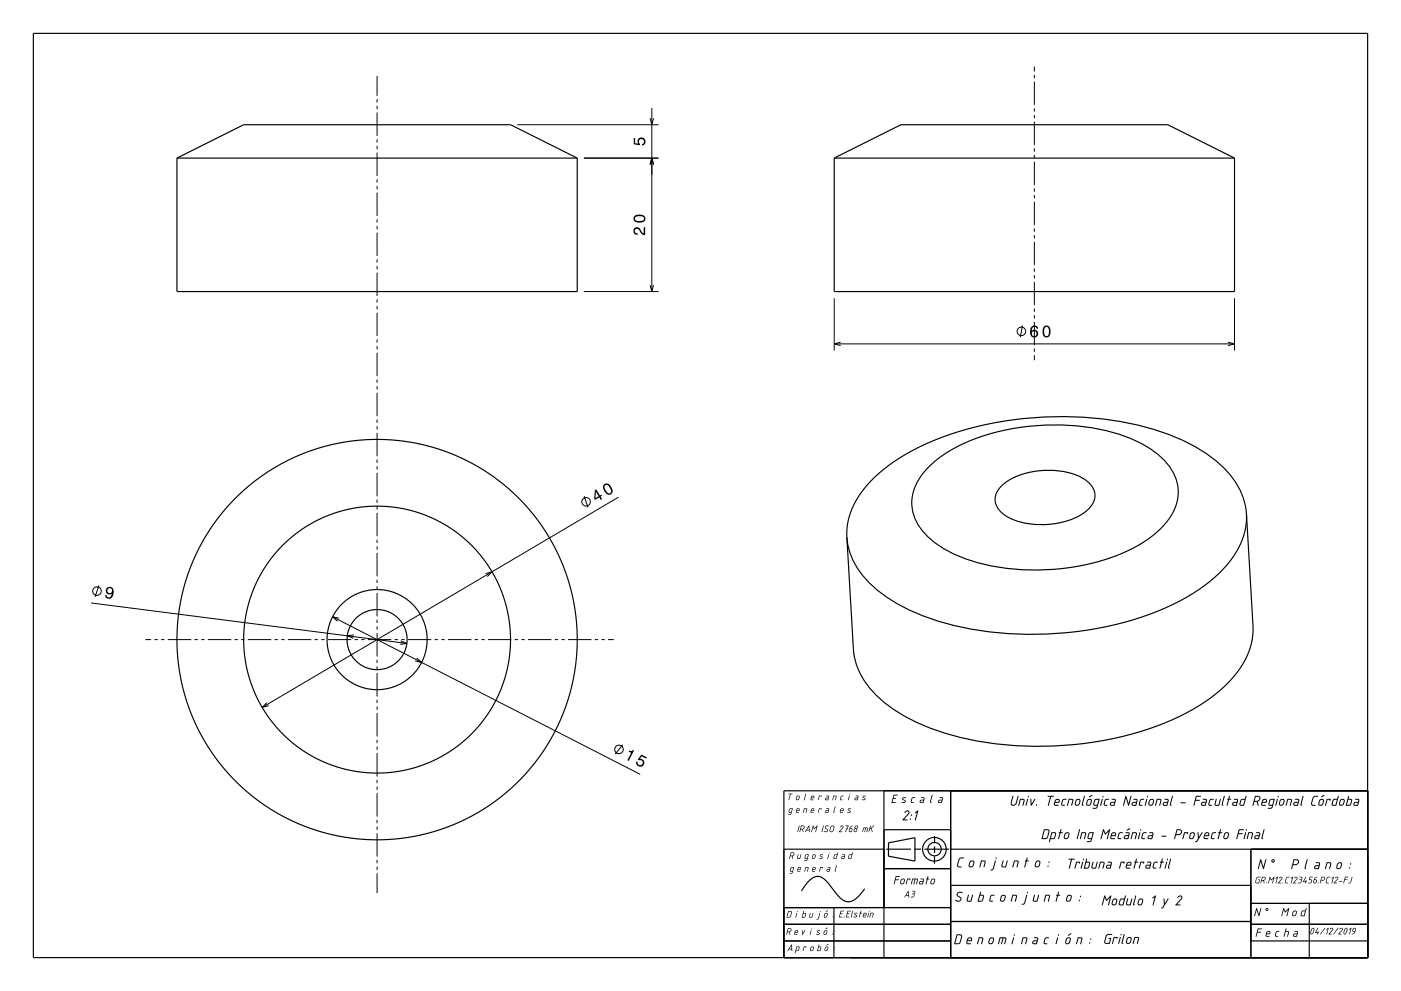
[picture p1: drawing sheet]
<svg xmlns="http://www.w3.org/2000/svg" width="420mm" height="297mm" viewBox="0 0 420 297" stroke-linecap="round" stroke-linejoin="round" font-family="sans-serif">
<g fill="none" stroke="#000" stroke-width=".35">
<path d="M10 10h400v277h-400zM53 47.4v40h120v-40M53 47.4l20-10h80l20 10M53 47.4h120M250.1 47.4v40h120v-40M250.1 47.4l20-10h80l20 10M250.1 47.4h120M278.9 139.5a48.2 48.2 0 0 1 24.9-11.1 67.3 67.3 0 0 1 35.3 3.1 24.3 24.3 0 0 1 12.7 10.2 13.5 13.5 0 0 1-2.9 15.8 41.8 41.8 0 0 1-21.1 11.2 69.8 69.8 0 0 1-38.3-1.2 29.9 29.9 0 0 1-13-8.4 13.1 13.1 0 0 1 .5-17.6zM300.3 145.6a21.4 21.4 0 0 1 15.8-4.6 15.8 15.8 0 0 1 10.5 3.8 5.1 5.1 0 0 1-.4 7.9 23 23 0 0 1-23.2 2.7 6.7 6.7 0 0 1-4.7-5.4l.1-1.3 .5-1.2zM373.7 154l1.9 33.5a22.3 22.3 0 0 1-6.9 16.6 61.2 61.2 0 0 1-27 15.2 105.4 105.4 0 0 1-58.5 .4 47.4 47.4 0 0 1-22.6-13.6 19.8 19.8 0 0 1-4.8-11.6l-1.9-33.5M373.7 154a22.3 22.3 0 0 1-7 16.6 61.2 61.2 0 0 1-27 15.2 105.5 105.5 0 0 1-58.5 .3 47.4 47.4 0 0 1-22.5-13.6 19.8 19.8 0 0 1-4.8-11.5M373.7 154a22.2 22.2 0 0 0-9.2-16 57.8 57.8 0 0 0-23.4-10.6 102.3 102.3 0 0 0-65.7 6.7 43.7 43.7 0 0 0-18.5 15.5 19.7 19.7 0 0 0-3 11.4"/>
<path d="M265 237v50M285 237v50M410 237h-175v50M235 254.5h30M265 248.7h20M265.7 254.5h7.4M274.1 254.5h2M274.3 258.1l-7.9-1.5v-4l7.9-1.5v7M277.1 254.5h7.4M280.2 256.7l-.1 2.1M280.2 253.7v2M280.2 250.6v2.1"/>
<path d="M285 254.5h125M375 254.5v32.5M235 277h50M235 272h50M250 272v15M259.2 266.4a7.1 7.1 0 0 1-4.9 3.9 5 5 0 0 1-3.8-2.8l-.7-.8a9.5 9.5 0 0 0-4-4 4 4 0 0 0-4 2.1l-1.5 2.2M265 260.3h20M285 276.2h90M285 265.3h90M375 277h35M375 270.7h35M392.5 270.7v16.3"/>
<path d="M235 282h50M375 282h35"/>
<circle cx="113" cy="191.7" r="9"/>
<circle cx="113" cy="191.7" r="60"/>
<circle cx="113" cy="191.7" r="15"/>
<circle cx="113" cy="191.7" r="40"/>
<circle cx="280.1" cy="254.5" r="3.5"/>
<circle cx="280.2" cy="254.5" r="2"/>
</g>
<g fill="none" stroke="#000" stroke-width=".3">
<path d="M310.1 19.9v1.5M113 22.8v5.9M113 29.7v1M113 31.7v1M113 33.7v7M155 37.4h42.4M194.9 35.5l.5 1.9 .5-1.9M195.4 32.4v55M310.1 22.4v1M310.1 24.4v7.1M310.1 32.4v1M310.1 34.4v1"/>
<path d="M310.1 36.4v7M113 41.7v1M113 43.7v1M113 45.7v7M113 53.7v1M113 55.7v1M113 57.7v7M175 47.4h22.4M194.9 49.3l.5-1.9 .5 1.9M310.1 44.4v1M310.1 46.4v1M310.1 48.4v7"/>
<path d="M310.1 56.4v1M310.1 58.4v1.1M113 65.7v1M113 67.7v1M113 69.7v7M113 77.7v1M113 79.7v1M310.1 60.4v7M310.1 68.4v1M310.1 70.4v1M310.1 72.4v7M113 81.7v7"/>
<path d="M113 89.7v1M113 91.7v1M113 93.7v7M175 87.4h22.4M194.9 85.4l.5 2 .5-2M250.1 89.4v15.7M306.6 97.6l-.7 3.5M310.1 80.4v1M310.1 82.4v1M310.1 84.4v7M310.1 92.4v1M310.1 94.4v1"/>
<path d="M310.1 96.4v7M370.1 89.4v15.7M113 101.7v1M113 103.7v1M113 105.7v7M113 113.7v1M113 115.7v1M113 117.7v7M250.1 103.1h120M252 102.5l-1.9 .6 1.9 .5M310.1 104.4v1M310.1 106.4v1.6"/>
<path d="M368.2 102.5l1.9 .6-1.9 .5M113 125.7v1M113 127.7v1M113 129.7v7M113 137.7v1M113 139.7v1M113 141.7v7M113 149.7v1M113 151.7v1M113 153.7v7M175.1 148.7l1.2 3.4M185.4 149l-106.8 63"/>
<path d="M29.6 175.5l-1.1 3.3M113 161.7v1M113 163.7v1M113 165.7v7M113 173.7v1M113 175.7v1M113 177.7v7M145.6 171.9l1.9-.5-1.4 1.4M27.3 180.7l94.7 12.1M43.6 191.7h1.7M46.3 191.7h1M48.3 191.7h1"/>
<path d="M50.3 191.7h7M58.3 191.7h1M60.3 191.7h1M62.3 191.7h7M70.3 191.7h1M72.3 191.7h1M74.3 191.7h7M82.3 191.7h1M84.3 191.7h1M86.3 191.7h7M94.3 191.7h1M96.3 191.7h1"/>
<path d="M98.3 191.7h7M99.7 184.9l92.2 47.2M101.7 185.3l-2-.4 1.5 1.3M106.1 190.3l-2 .2 1.9 .8M106.3 191.7h1M108.3 191.7h1M110.3 191.7h7M113 185.7v1M113 187.7v1M113 189.7v7M113 197.7v1M113 199.7v1"/>
<path d="M118.3 191.7h1M120.1 192.1l1.9 .7-2 .3M120.3 191.7h1M122.3 191.7h7M124.9 197.2l1.5 1.3-2-.4M130.3 191.7h1M132.3 191.7h1M134.3 191.7h7M142.3 191.7h1M144.3 191.7h1M146.3 191.7h7M154.3 191.7h1"/>
<path d="M156.3 191.7h1M158.3 191.7h7M166.3 191.7h1M168.3 191.7h1M170.3 191.7h7M178.3 191.7h1M180.3 191.7h1M182.3 191.7h1.7M80 210.6l-1.4 1.4 1.9-.5M113 201.7v7M113 209.7v1M113 211.7v1"/>
<path d="M113 213.7v7M113 221.7v1M113 223.7v1M113 225.7v7M113 233.7v1M113 235.7v1M113 237.7v7M186.7 223.2l-2.2 2.8M113 245.7v1M113 247.7v1M113 249.7v7M113 257.7v1"/>
<path d="M113 259.7v1M113 261.7v6"/>
<circle cx="306.2" cy="99.3" r="1.28"/>
<circle cx="175.7" cy="150.4" r="1.28"/>
<circle cx="29.1" cy="177.2" r="1.28"/>
<circle cx="185.6" cy="224.6" r="1.28"/>
</g>
<g fill="#000">
<path d="M190 41.4h.4v1.5l.9 .2a1.21 1.21 0 0 1 .6-1.8 1.21 1.21 0 0 1 1.6 .8 1.21 1.21 0 0 1-1 1.5v-.4a.8 .8 0 0 0 .4-1.2 .8 .8 0 0 0-1.3-.1 .8 .8 0 0 0 .2 1.2v.4l-1.8-.2z" fill-rule="evenodd"/>
<path d="M190.2 68.4a1.2 1.2 0 0 0-.2 1.3 1.2 1.2 0 0 0 1.2 .7v-.5a.7 .7 0 0 1-.9-.5 .7 .7 0 0 1 .5-.8 .7 .7 0 0 1 .9 .5l.1 .3a1.64 1.64 0 0 0 1.6 1.1v-2.4h-.4v1.9l-.5-.3-.7-1.2a1.11 1.11 0 0 0-1.6-.1zM190.3 64.6a1.13 1.13 0 0 0-.4 1.2 1.13 1.13 0 0 0 1 .9 1.9 1.9 0 0 0 2.6-1.2 2.04 2.04 0 0 0-3.2-.9zM190.4 65.2a2.38 2.38 0 0 1 2.6 0v.7a2.38 2.38 0 0 1-2.6 0z" fill-rule="evenodd"/>
<path d="M309.3 97.8a2.4 2.4 0 0 0 .2 3.3 1.16 1.16 0 0 0 1.5-.4 1.16 1.16 0 0 0-.2-1.5 1.16 1.16 0 0 0-1.5 0 1.02 1.02 0 0 1 .8-1.3l.5 .2 .2 .4h.4a1.11 1.11 0 0 0-.7-.9 1.11 1.11 0 0 0-1.2 .2zM309.3 100a.75 .75 0 0 1 1.5 0 .75 .75 0 0 1-1.5 0zM312.8 98a2.02 2.02 0 0 0 .9 3.2 2.04 2.04 0 0 0 .9-3.2 1.11 1.11 0 0 0-1.8 0zM313.4 98h.7a2.37 2.37 0 0 1 0 2.7h-.7a2.38 2.38 0 0 1 0-2.7z" fill-rule="evenodd"/>
<path d="M178.4 146.9l-.3 2.6 .2 .3 1.4-.7 .4 .7 .4-.2-.4-.8 .4-.2-.2-.4-.5 .3-1-1.9zM178.7 147.4l.8 1.3-1 .6zM180.9 145.4a2.43 2.43 0 0 0 1.7 2.9 1.14 1.14 0 0 0 1-1.6l-.3-.7a1.51 1.51 0 0 0-2-1zM181.5 145.4l.3-.1a2.37 2.37 0 0 1 1.4 2.2l-.6 .4a2.37 2.37 0 0 1-1.3-2.3z" fill-rule="evenodd"/>
<path d="M32.1 176.1a1.15 1.15 0 0 0-.2 1.6 1.15 1.15 0 0 0 1.6 .2 1.02 1.02 0 0 1-.9 1.1l-.5-.2-.1-.4h-.5a1.23 1.23 0 0 0 1.4 1.1 1.23 1.23 0 0 0 1.1-1.4 1.42 1.42 0 0 0-.1-1.7 1.42 1.42 0 0 0-1.8-.3zM32.2 177a.75 .75 0 0 1 1.5 0 .75 .75 0 0 1-1.5 0z" fill-rule="evenodd"/>
<path d="M188.6 224.9l-.1 .4 .7 .3-1.1 2.2 .4 .3 1.6-3.2-.3-.1a.77 .77 0 0 1-1.2 .1zM192.3 226.1l-1.1 1.6 .3 .1a.8 .8 0 0 1 1.2 .4 .8 .8 0 0 1-.6 1.1 .8 .8 0 0 1-.9-.9l-.4-.2a1.21 1.21 0 0 0 .8 1.6 1.21 1.21 0 0 0 1.5-1.1 1.21 1.21 0 0 0-1.3-1.3l.6-.7 1.3 .7 .2-.4z" fill-rule="evenodd"/>
<path d="M236.4 237.9h1.2l-.6 .1-.5 1.8 .3-1.8zM238.9 238.6l.5-.2 .3 .3-.1 .8-.3 .3h-.5l-.2-.2zM239 238.7l-.2 .7 .2 .2 .3-.1 .2-.6-.1-.3zM241.5 237.8l.2 .2-.4 1.8-.3-.2zM243.4 238.7l-.1 .3h.6v-.3zM243.3 238.6l.5-.2 .3 .3v.5h-.9v.3l.7 .1v.2l-.9-.2zM245.5 238.5l.8 .1-.1 .2-.1-.2h-.4l-.4 1.2zM247.7 238.5l.8 .1-.2 1.2-.9-.2 .2-.5 .7-.1v-.3zM247.6 239.3v.3h.5l.1-.4zM249.9 238.5l.9 .1-.3 1.2-.2-.1 .2-1.1h-.5l-.3 1.2h-.2zM252.2 238.5h.7l-.7 .3-.2 .7 .5 .1v.2l-.7-.2zM254.6 238.5l.1 .1-.4 1.2zM254.7 238a.13 .13 0 0 1 .2 0 .13 .13 0 0 1-.2 0zM256.5 238.5l.8 .1-.2 1.2h-.7l-.2-.2 .2-.5 .7-.1v-.3zM256.4 239.3v.3h.5l.1-.4zM258.7 238.6h.8l-.7 .2 .6 .5-.3 .5-.7-.1 .8-.2-.6-.5z" fill-rule="evenodd"/>
<path d="M267.9 238.2l1.2 .1-1 .1-.2 .8 .7 .1-.8 .1-.3 1h1v.2l-1.2 .1zM270.6 239.1l.5-.2 .6 .2-1 .2 .8 .7-.3 .6-1-.1 .1-.2 .8 .1 .2-.2-.8-.6zM273.4 239h1l-.9 .4-.2 .9 .6 .1v.3l-.6-.1-.3-.2zM276.2 238.9h.7l.3 .3-.4 1.5-.8-.1-.3-.2 .2-.6 1-.1v-.5h-.7zM276 240v.4h.7l.1-.5zM279.4 238.2l.2 .1-.5 2 .1 .3-.1 .1-.3-.4zM281.7 238.9h.7l.3 .3-.4 1.5-.8-.1-.3-.2 .2-.6 1-.1v-.5l-.7-.1zM281.5 240v.4h.7l.1-.5z" fill-rule="evenodd"/>
<path d="M236.7 242.4l1-.1-.5 1.8-.9 .1v-.2h.7l.1-.4-.7-.2zM236.8 242.5l-.2 .8 .6 .1 .2-1zM239 242.5l-.1 .3h.6v-.3zM238.9 242.4l.5-.2 .3 .2v.6h-.9v.2l.7 .2v.2l-.9-.1zM241.1 242.3l.9 .1-.3 1.2v-1.2h-.5l-.3 1.2h-.2zM243.4 242.5l-.1 .3h.6v-.3zM243.3 242.4l.5-.2 .3 .3v.5h-.9v.3l.7 .1v.2l-.9-.1zM245.5 242.3l.8 .1-.1 .2-.1-.2h-.4l-.4 1.2zM247.7 242.3l.8 .1-.2 1.2-.9-.2 .2-.5 .7-.1v-.3zM247.6 243.1v.3h.5l.1-.4zM250.3 241.7h.2l-.4 1.9-.3-.2zM252.3 242.5l-.2 .3h.6v-.3zM252.1 242.4l.5-.2 .3 .2v.6h-.9v.3l.7 .1v.2l-.9-.1zM254.3 242.4l.3-.2 .6 .2-.8 .2 .6 .5-.2 .5-.8-.1 .8-.2-.6-.5z" fill-rule="evenodd"/>
<path d="M237.1 255.5l.7-.1 .3 .4-.1 .5-.4 .3 .1 .8-.3-.8h-.4l-.2 .8h-.2zM237.2 255.6l-.2 .8h.7l.2-.6zM239.2 256.1h.2l-.1 1.1h.4l.3-1.1h.2l-.4 1.3-.9-.2zM241.5 256.1h1l-.5 1.7-.9 .2v-.2h.7l.1-.4-.7-.2zM241.6 256.3l-.2 .8 .6 .1 .2-1zM243.7 256.2l.6-.2 .2 .3-.1 .8-.4 .3-.6-.2zM243.8 256.3l-.2 .7 .2 .2 .4-.1 .1-.7-.2-.2zM245.9 256.1l.9 .1-.8 .2 .6 .5-.2 .5-.8-.1 .8-.2-.6-.5zM248.4 256.1h.1l-.4 1.3zM248.5 255.6a.13 .13 0 0 1 .2 0 .13 .13 0 0 1-.2 0zM250.1 256.2l.8-.2 .2-.5h.2l-.6 1.9-.8-.2zM250.3 256.3l-.2 .9h.5l.3-1zM252.5 256.1l.6-.1 .3 .2-.3 1.2-.9-.2 .2-.5 .7-.1v-.3zM252.5 256.9l-.1 .3h.5l.1-.4zM254.5 256.2l.9-.2 .1-.5h.2l-.6 1.9-.8-.2zM254.7 256.3l-.2 .8 .5 .1 .3-1z" fill-rule="evenodd"/>
<path d="M237.1 260l1-.1-.5 1.8-.9 .1v-.2h.7l.1-.4-.7-.2zM237.2 260.1l-.2 .8 .6 .1 .2-1zM239.4 260.1l-.1 .3h.6v-.3zM239.3 260l.5-.2 .3 .3v.5h-.9v.3l.7 .1v.2h-.7l-.2-.2zM241.5 259.8l.9 .2-.3 1.2v-1.2h-.5l-.3 1.2h-.2zM243.8 260.1l-.1 .3h.6v-.3zM243.7 260l.5-.2 .3 .2v.6h-.9v.3l.7 .1v.2l-.9-.2zM245.9 259.9h.8l-.1 .3-.5-.2-.4 1.2zM248.1 259.9l.8 .1-.2 1.2h-.7l-.2-.2 .2-.5 .7-.1v-.3zM248 260.7v.3h.5l.1-.4zM250.7 259.3h.2l-.4 1.9-.3-.2z" fill-rule="evenodd"/>
<path d="M239.6 247.4l.1 .1-.6 1.9zM240.2 247.4h.7l.3 .4-.1 .5-.4 .3 .1 .8-.3-.8h-.4l-.3 .8-.1-.1zM240.3 247.6l-.2 .8 .7-.1 .2-.6zM242.4 247.8l-.5 .9h.6zM242.4 247.4l.2 .1 .1 1.9-.1-.1-.1-.4h-.7l-.4 .5zM243.7 247.4l.5 .8 .9-.8-.5 2-.2-.1 .4-1.4-.7 .6-.3-.7-.4 1.5h-.2zM246.8 247.4l.2 .1-.6 1.9zM247.5 247.6l.4-.2 .6 .2h-.7l-.3 .2v.3l.8 .6-.2 .5-.4 .2-.7-.3 .7 .1 .3-.3v-.3l-.7-.4zM249.3 247.7l-.4 1.2 .3 .3 .5-.3 .3-1-.2-.3zM249.1 247.6l.7-.2 .4 .5-.3 1.1-.7 .4-.5-.5zM252 247.6l.6-.2 .3 .3-.1 .4-1 1.1 .7 .2h-1l1.2-1.5-.3-.3-.5 .3zM253.4 247.4l1 .1-.4 .8 .2 .2h-.3l-.5 .9 .3-.9-.1-.1 .2-.1 .4-.7h-.7zM254.8 248.4l-.1 .6 .4 .2 .3-.7zM254.9 247.7l.8-.3-.8 .7 .5 .2 .2 .3-.3 .6-.5 .2-.3-.5zM256.4 247.5l.6-.1 .2 .4-.3 .5v.8l-.6 .3-.4-.4zM256.3 248.5l-.2 .6 .4 .1 .3-.7zM256.4 247.9a.33 .33 0 0 0 .6 0 .33 .33 0 0 0-.6 0zM258.8 248l1.3 .1-.2 1.3-.2-.1 .2-1.1h-.3l-.4 1.2 .2-1.2h-.4l-.3 1.1h-.2zM260.9 247.4l.1 .1-.2 .8 1.3-.9-.8 .8 .3 1.2-.5-1-.4 .3-.2 .7-.1-.1z" fill-rule="evenodd"/>
<path d="M271.3 243.2l1-.3 .4 .7-1.7 2h1v.2l-1.4 .1v-.3l1.8-2.1-.4-.3-.8 .4zM272.8 245.5a.2 .2 0 0 1 .4 0 .2 .2 0 0 1-.4 0zM273.1 244.3a.2 .2 0 0 1 .4 0 .2 .2 0 0 1-.4 0zM274.2 243.5l1.1-.6-.9 3-.1-.2 .6-2.3-.5 .4z" fill-rule="evenodd"/>
<path d="M287.6 257.2l.5-.2 .9 .1-.1 .2h-.9l-.4 .4-.4 1.7 .2 .3h.8v.3l-.9-.1-.4-.4zM290.8 258.1l.8-.2 .5 .3-.2 1.2-.5 .5-.6 .1-.4-.4zM291 258.3l-.3 1a.48 .48 0 0 0 .5 .4 .48 .48 0 0 0 .4-.5l.2-.7a.42 .42 0 0 0-.3-.4 .42 .42 0 0 0-.5 .2zM294.1 257.9h1l.4 .2-.4 1.9-.3-.2 .4-1.4-.2-.2h-.7l-.4 1.7h-.3zM298.3 257.9l.3 .1-.7 2.4-.4 .4-.5 .1-.1-.3 .7-.3zM298.5 257.2a.19 .19 0 0 1 .3 0 .19 .19 0 0 1-.3 0zM300.6 257.9l.3 .1-.4 1.4 .2 .3h.7l.4-1.7 .3-.1-.6 2-.9 .1-.4-.3zM304 257.9h1l.4 .2-.4 1.9-.3-.2 .4-1.4-.2-.2h-.7l-.4 1.7h-.3zM307.8 257l.3 .1-.2 .8 .6 .1-.7 .2-.6 1.8-.2-.2 .5-1.6-.3-.2 .4-.1zM310.6 258.1l.8-.2 .5 .4-.2 1.1-.5 .5h-.7l-.3-.3zM310.8 258.3l-.3 1a.48 .48 0 0 0 .5 .4 .48 .48 0 0 0 .4-.5l.2-.7a.42 .42 0 0 0-.3-.4 .42 .42 0 0 0-.5 .2zM314 259.6a.2 .2 0 0 1 .4 0 .2 .2 0 0 1-.4 0zM314.3 258.4a.2 .2 0 0 1 .4 0 .2 .2 0 0 1-.4 0z" fill-rule="evenodd"/>
<path d="M303.6 238.5l.2 .2-.5 2.1 .4 .4 .8-.4 .6-2.2h.3l-.7 2.3-.9 .6-.6-.2-.2-.5zM305.8 239.4h1l.3 .3-.4 1.8-.2-.2 .4-1.4-.3-.2h-.6l-.5 1.7h-.2zM308 239.4l.2 .2-.6 1.9zM308.1 238.8a.2 .2 0 0 1 .4 0 .2 .2 0 0 1-.4 0zM308.9 239.5h.3l.1 1.4 .8-1.5 .3 .1-1.2 2-.2-.1zM310.6 241.3a.19 .19 0 0 1 .3 0 .19 .19 0 0 1-.3 0zM314.1 238.5l1.8 .2-.8 .1-.8 2.7-.2-.2 .7-2.5h-.7zM316.6 239.9l-.2 .4h.9l.1-.3a.43 .43 0 0 0-.3-.3 .43 .43 0 0 0-.5 .2zM316.4 239.7l.8-.3 .5 .4-.1 .8h-1.3v.3l.1 .3h.9v.3h-1l-.3-.3zM318.6 239.6l1.1-.1v.2h-.8l-.2 .3-.3 1.1 .8 .1-.1 .3h-.7l-.3-.3zM320.4 239.4h1l.3 .3-.4 1.8-.2-.2 .4-1.4-.3-.2h-.6l-.4 1.7h-.3zM322.6 239.7l.8-.3 .5 .4-.2 1.1-.5 .6h-.7l-.3-.4zM322.8 239.9l-.3 1a.48 .48 0 0 0 .5 .3 .48 .48 0 0 0 .4-.5l.2-.7a.42 .42 0 0 0-.3-.4 .42 .42 0 0 0-.5 .3zM325 238.6l.2 .1-.6 2.4 .2 .3-.2 .1-.3-.4zM326 239.7l.8-.3 .5 .4-.2 1.1-.5 .6h-.6l-.4-.4zM326.2 239.9l-.3 1a.48 .48 0 0 0 .5 .3 .48 .48 0 0 0 .5-.5l.1-.7a.42 .42 0 0 0-.3-.4 .42 .42 0 0 0-.5 .3zM326.5 238.7l1-.4-.8 .6zM328.2 239.6l1.3-.2 .2 .2-.8 2.5-.4 .3h-.9v-.3l1-.1 .2-.5h-.7l-.3-.3zM328.4 239.8l-.3 1.3 .8 .1 .4-1.5zM330.3 239.4l.3 .2-.7 1.9zM330.5 238.8a.2 .2 0 0 1 .4 0 .2 .2 0 0 1-.4 0zM331.3 239.6l1.1-.1v.2h-.8l-.2 .3-.2 1.1 .7 .1v.3h-.8l-.2-.3zM333.3 239.4h.9l.3 .3-.4 1.8h-1l-.4-.3 .3-.8 1.1-.1 .1-.5-.9-.1zM333.1 240.7v.5h.8l.1-.6zM337.4 238.5l.3 .1 .6 2.2 .6-2.2h.3l-.8 2.9-.2-.1-.7-2.2-.6 2.2h-.3zM339.8 239.4h.9l.3 .3-.4 1.8h-1l-.3-.3 .2-.8 1.1-.1 .1-.5-.9-.1zM339.7 240.7l-.1 .5h.8l.2-.6zM341.9 239.6l1.1-.1-.1 .2h-.7l-.2 .3-.3 1.1 .8 .1v.3h-.8l-.3-.3zM343.7 239.4l.2 .2-.6 1.9zM343.9 238.8a.19 .19 0 0 1 .3 0 .19 .19 0 0 1-.3 0zM344.7 239.6l.8-.2 .5 .4-.3 1.1-.5 .6h-.6l-.3-.4zM344.9 239.9l-.4 1a.48 .48 0 0 0 .6 .3 .48 .48 0 0 0 .4-.5l.2-.7a.42 .42 0 0 0-.4-.4 .42 .42 0 0 0-.4 .3zM346.8 239.4h1l.3 .3-.4 1.8-.2-.2 .4-1.4-.3-.2h-.6l-.4 1.7h-.3zM349.1 239.4h.9l.3 .3-.4 1.8h-1l-.3-.3 .2-.8 1.2-.1v-.5l-.8-.1zM349 240.7l-.1 .5h.8l.2-.6zM351.4 238.5l.2 .2-.6 2.4 .2 .3-.2 .1-.3-.4zM354 240.5l1.3-.1 .2 .2-1.4 .1zM358.6 238.5l1.4 .2-1.2 .1-.3 .9h1.1l.1 .2-1.3 .1-.5 1.5-.1-.2zM360.6 239.4h.9l.3 .3-.4 1.8h-1l-.3-.3 .2-.8 1.2-.1v-.5l-.8-.1zM360.5 240.7l-.1 .5h.8l.2-.6zM362.7 239.6l1.1-.1v.2h-.8l-.2 .3-.3 1.1 .8 .1v.3h-.7l-.3-.3zM364.5 239.4l.3 .1-.4 1.5 .2 .2h.7l.4-1.7h.3l-.6 2h-1l-.3-.3zM366.9 238.5l.3 .2-.7 2.4 .3 .3-.2 .1-.4-.4zM368.5 238.5l.2 .1-.2 .8h.5l.1 .2-.6 .1-.7 1.8 .3-1.8-.2-.2 .3-.1zM369.9 239.4h.9l.4 .3-.5 1.8h-1l-.3-.3 .2-.8 1.2-.1v-.5l-.8-.1zM369.8 240.7l-.1 .5h.8l.2-.6zM372 239.6l1.2-.2 .2-.8h.3l-.8 2.9h-1l-.3-.3zM372.2 239.8l-.3 1.3 .8 .1 .4-1.5zM376.3 238.5h1.1l.4 .5-.1 .8-.6 .4 .2 1.3-.3-.1-.2-1.1h-.7l-.3 1.1h-.3zM376.5 238.8l-.4 1.2 1.1-.1 .3-.4v-.5zM378.7 239.9l-.2 .4h1v-.3a.43 .43 0 0 0-.3-.3 .43 .43 0 0 0-.5 .2zM378.5 239.7l.8-.3 .5 .3-.1 .9h-1.2l-.1 .3 .1 .3h.9v.3h-1l-.3-.3zM380.7 239.6l.5-.2 1 .1-.8 2.6-.4 .3h-.9v-.3l1-.1 .2-.5h-.8l-.2-.3zM380.9 239.8l-.3 1.3 .8 .1 .4-1.5zM382.8 239.4l.3 .2-.7 1.9zM383 238.8a.2 .2 0 0 1 .4 0 .2 .2 0 0 1-.4 0zM383.8 239.7l.8-.3 .5 .4-.2 1.1-.5 .6h-.7l-.3-.4zM384 239.9l-.3 1a.48 .48 0 0 0 .5 .3 .48 .48 0 0 0 .4-.5l.2-.7a.42 .42 0 0 0-.3-.4 .42 .42 0 0 0-.5 .3zM385.9 239.4h1l.4 .3-.4 1.8-.2-.2 .3-1.4-.2-.2h-.6l-.5 1.7h-.3zM388.3 239.4h.9l.3 .3-.5 1.8h-.9l-.4-.3 .3-.8 1.1-.1 .1-.5-.9-.1zM388.1 240.7v.5h.8l.1-.6zM390.5 238.5l.3 .2-.7 2.4 .3 .3-.2 .1-.4-.4zM393.7 238.8l.6-.3 .8 .1-1 .2-.3 .4-.5 1.7 .2 .3h.9l-.1 .3h-.9l-.4-.5zM395.6 239.7l.8-.3 .5 .4-.2 1.1-.5 .6h-.7l-.3-.4zM395.8 239.9l-.3 1a.48 .48 0 0 0 .5 .3 .48 .48 0 0 0 .4-.5l.2-.7a.42 .42 0 0 0-.3-.4 .42 .42 0 0 0-.5 .3zM396.1 238.7l1-.4-.9 .6zM397.7 239.4l1.2 .2-.2 .4-.1-.3h-.6l-.7 1.8zM399.7 239.6l1.2-.2 .2-.8h.2l-.7 2.9h-1.1l-.3-.3zM399.9 239.8l-.4 1.3 .9 .1 .4-1.5zM401.8 239.7l.8-.3 .5 .4-.2 1.1-.5 .6h-.6l-.4-.4zM402 239.9l-.3 1a.48 .48 0 0 0 .5 .3 .48 .48 0 0 0 .5-.5l.1-.7a.42 .42 0 0 0-.3-.4 .42 .42 0 0 0-.5 .3zM404.2 238.5l.3 .1-.2 .8h.8l.3 .6-.5 1.3-1.3 .2zM404.2 239.7l-.4 1.5 .9-.1 .3-1.1-.1-.3zM406.3 239.4h.9l.3 .3-.4 1.8h-1l-.3-.3 .2-.8 1.1-.1 .1-.5-.9-.1zM406.2 240.7l-.1 .5h.8l.2-.6z" fill-rule="evenodd"/>
<path d="M313 248.6l1.2-.1 .4 .7-.6 2-.5 .3h-1.2zM313.2 248.8l-.6 2.4h.9l.4-.4 .4-1.8-.2-.2zM315.2 249.4h1.1l.3 .6-.4 1.2-.3 .3h-.9l-.4 .9-.1-.2zM315.5 249.7l-.5 1.5h.8l.3-.3 .2-1.1zM318 248.5l.2 .1-.2 .8h.5l.1 .2-.7 .1-.6 1.8-.1-.2 .4-1.6-.2-.2 .3-.1zM319.3 249.7l.8-.3 .5 .4-.3 1.2-.4 .5h-.6l-.4-.4zM319.5 249.9l-.3 1a.48 .48 0 0 0 .5 .3 .48 .48 0 0 0 .4-.4l.2-.8a.42 .42 0 0 0-.3-.4 .42 .42 0 0 0-.5 .3zM323.5 248.6l.3 .1-.9 2.8-.1-.2zM324.2 249.4h1l.4 .3-.4 1.8-.2-.2 .3-1.4-.2-.2h-.6l-.5 1.7h-.3zM326.5 249.6l1.3-.2 .1 .2-.7 2.5-.5 .3h-.8v-.3l1-.1 .2-.5h-.8l-.3-.3zM326.7 249.8l-.4 1.3 .9 .1 .4-1.5zM330.7 248.5l.2 .1 .5 1.1 1.2-1.2 .2 .1-.8 2.9-.2-.2 .6-2.1-1 1-.6-1.1-.6 2.3h-.3zM333.5 249.9l-.2 .4h.9l.1-.3a.42 .42 0 0 0-.3-.4 .42 .42 0 0 0-.5 .3zM333.3 249.7l.7-.3 .5 .3v.9h-1.3l-.1 .3 .2 .3h.9v.3h-1l-.3-.3zM335.5 249.6l.3-.2 .8 .1-1 .5-.3 1.1 .8 .1-.1 .3h-.7l-.3-.3zM337.8 248.7l1-.4-.9 .6zM337.4 249.5l.9-.1 .4 .3-.5 1.8h-1l-.3-.3 .3-.8 1.1-.1v-.6h-.8zM337.3 250.7l-.1 .5h.8l.2-.6zM339.5 249.4h1l.3 .3-.4 1.8-.2-.2 .4-1.4-.3-.2h-.6l-.5 1.7h-.3zM341.6 249.4l.3 .2-.7 1.9-.1-.2zM341.8 248.8a.2 .2 0 0 1 .4 0 .2 .2 0 0 1-.4 0zM342.6 249.6l.4-.2 .8 .1-1.1 .5-.2 1.1 .7 .1v.3h-.7l-.3-.3zM344.6 249.4h.9l.3 .3-.5 1.8h-.9l-.4-.3 .3-.8 1.1-.1 .1-.5-.9-.1zM344.5 250.7l-.1 .5h.8l.1-.6zM348.2 250.5h1.4l.1 .1-1.4 .2zM352.8 248.6h1.2l.4 .7-.6 .8-1.2 .2-.5 1.2-.1-.2zM353 248.8l-.3 1.2 1-.1 .3-.5v-.4zM355 249.5l1-.1 .2 .2-.2 .4-.2-.3h-.6l-.6 1.8-.1-.2zM356.9 249.7l.8-.3 .5 .4-.3 1.2-.4 .5h-.6l-.4-.4zM357.1 249.9l-.3 1a.48 .48 0 0 0 .5 .3 .48 .48 0 0 0 .4-.4l.2-.8a.42 .42 0 0 0-.3-.4 .42 .42 0 0 0-.5 .3zM359 249.4l.3 .1 .1 1.4 .9-1.5 .2 .2-1.6 2.7-.5 .1-.1-.3h.3l.5-.8zM361.5 249.9l-.2 .4h.9l.1-.3a.42 .42 0 0 0-.4-.4 .42 .42 0 0 0-.4 .3zM361.2 249.7l.8-.3 .5 .3-.1 .9h-1.2l-.1 .3 .1 .3h1v.3h-1l-.4-.3zM363.4 249.6l.4-.2 .8 .1-1.1 .5-.2 1.1 .7 .1v.3h-.7l-.3-.3zM365.8 248.5l.3 .1-.2 .8 .5 .2-.6 .1-.6 1.8-.2-.2 .5-1.6-.3-.2 .3-.1zM367.1 249.7l.9-.3 .4 .4-.2 1.1-.5 .6h-.6l-.4-.4zM367.4 249.9l-.4 1a.48 .48 0 0 0 .6 .3 .48 .48 0 0 0 .4-.4l.2-.8a.42 .42 0 0 0-.4-.4 .42 .42 0 0 0-.4 .3zM371.4 248.6l1.4-.1 .1 .2-1.3 .1-.2 .9h1.1l.1 .2-1.3 .1-.6 1.5-.1-.2zM373.3 249.4l.3 .2-.7 1.9-.1-.2zM373.5 248.8a.2 .2 0 0 1 .4 0 .2 .2 0 0 1-.4 0zM374.3 249.4h.9l.4 .3-.4 1.8-.2-.2 .3-1.4-.2-.2h-.6l-.5 1.7h-.3zM376.6 249.4h.9l.3 .3-.5 1.8h-.9l-.4-.3 .3-.8 1.1-.1 .1-.5-.9-.1zM376.4 250.7v.5h.8l.1-.6zM378.8 248.5l.3 .2-.6 2.4 .2 .3-.3 .1-.3-.4z" fill-rule="evenodd"/>
<path d="M320.4 257.4l1.8 .1-.8 .1-.8 2.7-.2-.1 .7-2.6h-.7zM322.6 258.3l1.1-.1 .1 .2-.2 .4-.1-.3h-.6l-.7 1.8-.1-.1zM324.5 258.3l.2 .1-.6 1.9-.1-.1zM324.7 257.6a.19 .19 0 0 1 .3 0 .19 .19 0 0 1-.3 0zM325.7 257.4l.2 .1-.2 .7 .9 .1 .2 .5-.5 1.4-1.3 .1-.1-.1zM325.6 258.5l-.4 1.5h.8l.3-.3 .2-1.1zM327.6 258.3l.3 .1-.4 1.4 .2 .2h.7l.4-1.7h.3l-.6 2h-1l-.3-.3zM329.8 258.3l1-.1 .3 .3-.4 1.8-.2-.1 .4-1.5-.3-.2h-.6l-.5 1.8-.2-.1zM332.1 258.3h.9l.3 .3-.4 1.7h-1l-.3-.3 .2-.7 1.1-.2 .1-.5-.8-.1zM332 259.5l-.1 .5h.8l.2-.6zM336 258.3l1-.1 .2 .2-.2 .4-.2-.3h-.6l-.6 1.8-.1-.1zM338.1 258.7l-.2 .4h.9l.1-.2a.42 .42 0 0 0-.3-.4 .42 .42 0 0 0-.5 .2zM337.9 258.5l.7-.3 .5 .3v.9h-1.3l-.1 .4 .2 .2 .9 .1v.2h-1l-.3-.2zM340.6 257.4l.2 .1-.2 .7 .5 .1 .1 .1-.6 .1-.7 1.8-.1-.1 .5-1.7-.3-.2 .3-.1zM341.9 258.3l1-.1 .2 .2-.2 .4-.2-.3h-.6l-.6 1.8-.1-.1zM343.9 258.3h.9l.3 .2-.4 1.8h-1l-.3-.3 .2-.7 1.2-.2v-.5l-.8-.1zM343.8 259.6l-.1 .4h.8l.2-.6zM346 258.4l.4-.1h.7l-1 .5-.3 1.1 .8 .2-.1 .2h-.6l-.4-.3zM348.3 257.4l.3 .1-.2 .7 .6 .2-.7 .1-.6 1.8-.1-.1 .4-1.7-.2-.1 .3-.2zM349.7 258.3l.2 .1-.6 1.9-.2-.1zM349.8 257.6a.2 .2 0 0 1 .4 0 .2 .2 0 0 1-.4 0zM350.8 257.4l.3 .1-.7 2.4 .3 .3-.3 .1-.3-.4z" fill-rule="evenodd"/>
<path d="M377.8 257.5l.3 .1 .7 2.2 .6-2.2h.2l-.8 2.9-.8-2.3-.7 2.2h-.2zM381.1 258a.55 .55 0 0 1 1.1 0 .55 .55 0 0 1-1.1 0zM381.4 258a.25 .25 0 0 0 .5 0 .25 .25 0 0 0-.5 0zM387.8 257.5l1.2 .1 .4 .8-.6 .8-1.2 .1-.4 1.2-.1-.2zM388 257.8l-.3 1.2 1.1-.2 .3-.4v-.4zM391.8 257.5l.2 .2-.6 2.4 .2 .3-.2 .1-.3-.4zM394.5 258.4h.9l.3 .3-.4 1.8h-1l-.3-.3 .3-.8 1.1-.1v-.5l-.8-.1zM394.4 259.7l-.1 .5h.8l.2-.6zM397.7 258.4h1l.4 .2-.4 1.9-.3-.1 .4-1.5-.2-.2h-.7l-.4 1.7h-.3zM401 258.6l.8-.2 .5 .4-.2 1.1-.5 .5-.6 .1-.4-.4zM401.2 258.9l-.3 1a.48 .48 0 0 0 .5 .3 .48 .48 0 0 0 .4-.5l.2-.7a.42 .42 0 0 0-.3-.4 .42 .42 0 0 0-.5 .3zM404.4 260.1a.2 .2 0 0 1 .4 0 .2 .2 0 0 1-.4 0zM404.8 258.9a.19 .19 0 0 1 .3 0 .19 .19 0 0 1-.3 0z" fill-rule="evenodd"/>
<path d="M236.3 273.1l.8-.1 .3 .5-.4 1.3-1.2 .2zM236.4 273.2l-.4 1.6 .8-.1 .4-1.2-.1-.3zM238.8 273.6l.2 .1-.5 1.3zM238.9 273.2a.15 .15 0 0 1 .3 0 .15 .15 0 0 1-.3 0zM240.9 273l.1 .1-.1 .5 .6 .1 .1 .3-.3 .9-.9 .1zM240.9 273.8l-.3 1 .7-.2 .1-.7zM242.8 273.6l.2 .1-.2 1 .1 .1h.4l.4-1.1h.1l-.3 1.3-.9-.2zM245.7 273.6l.2 .1-.5 1.7-.6 .2 .4-.3zM245.8 273.2a.15 .15 0 0 1 .3 0 .15 .15 0 0 1-.3 0zM247.3 273.8l.5-.2 .3 .3-.1 .7-.3 .4h-.5l-.2-.3zM247.4 273.9l-.2 .8 .2 .1 .3-.1 .2-.7-.1-.2zM247.6 273.1l.6-.2-.5 .4zM249.6 274.8a.15 .15 0 0 1 .3 0 .15 .15 0 0 1-.3 0zM249.8 274a.15 .15 0 0 1 .3 0 .15 .15 0 0 1-.3 0z" fill-rule="evenodd"/>
<path d="M236.2 278.2h.8l.3 .3-.1 .5-.5 .3 .2 .9-.3-.8h-.5l-.2 .7h-.2zM236.4 278.4l-.3 .8 .8-.1 .2-.6zM238.6 279.1l-.2 .3h.6v-.4zM238.4 278.9l.6-.1 .3 .2-.1 .6h-.8l-.1 .2 .1 .2h.6v.2l-.9-.2zM240.4 278.8h.2l.1 .9 .5-.9h.2l-.8 1.4zM243.1 278.8l.2 .1-.5 1.3zM243.2 278.3a.15 .15 0 0 1 .3 0 .15 .15 0 0 1-.3 0zM245 278.9l.4-.1 .5 .1-.8 .2 .7 .6-.3 .4-.8-.1 .9-.2-.7-.5zM247.2 278.9l.5-.1 .3 .2-.1 .8-.4 .3-.6-.2zM247.3 279.1l-.2 .7 .2 .2 .3-.2 .2-.6-.1-.2zM247.5 278.3l.6-.3-.5 .5zM249.5 279.9a.13 .13 0 0 1 .2 0 .13 .13 0 0 1-.2 0zM249.7 279.1a.15 .15 0 0 1 .3 0 .15 .15 0 0 1-.3 0z" fill-rule="evenodd"/>
<path d="M252 273h1l-.8 .1-.2 .6 .6 .2h-.6l-.2 .8h.7v.2h-.9zM253 274.8a.13 .13 0 0 1 .2 0 .13 .13 0 0 1-.2 0zM254.1 273h1l-.8 .1-.2 .6 .6 .2h-.7l-.2 .8 .8 .2h-.9zM255.6 273l.1 .1-.4 1.8-.2-.2zM256.2 273.7h.9l-.8 .2 .7 .5-.3 .5-.8-.1 .9-.2-.6-.5zM258 273h.2l-.1 .5 .4 .2h-.5l-.4 1.2 .2-1.2-.2-.1 .3-.1zM259.1 273.9l-.1 .2h.6l-.1-.3zM258.9 273.7l.5-.2 .4 .2-.1 .6h-.8l-.1 .3 .8 .2-.1 .1-.8-.1zM260.4 273.6l.1 .1-.4 1.2zM260.5 273.1a.13 .13 0 0 1 .2 0 .13 .13 0 0 1-.2 0zM261 273.6l.9 .1-.3 1.2v-1.2h-.5l-.3 1.2h-.2z" fill-rule="evenodd"/>
<path d="M268.5 262.6l1.3 .1-1.1 .1-.2 .7 .9 .1 .1 .1-1 .1-.5 1.2zM270.2 263.5l.7-.2 .4 .4-.3 1-.4 .3h-.5l-.3-.3zM270.4 263.7l-.3 .9 .4 .2 .3-.2 .2-.9-.2-.2zM272 263.3l1 .1-.2 .4-.1-.3h-.6l-.5 1.5zM273.5 263.3l1.6 .1-.3 1.6-.2-.1 .3-1.2-.2-.2h-.2l-.5 1.5 .2-1.5h-.5l-.4 1.5h-.2zM276 263.3h.7l.3 .2-.4 1.5h-.8l-.3-.2 .2-.6 1-.2v-.4l-.7-.1zM275.9 264.4l-.1 .4h.7l.1-.5zM278.1 262.6h.2l-.1 .7 .4 .2h-.5l-.5 1.5 .2-1.5-.2-.1 .3-.1zM279.2 263.5l.7-.2 .4 .4-.2 1-.4 .3h-.5l-.3-.3zM279.4 263.7l-.3 .9 .4 .2 .4-.2 .2-.9-.3-.2z" fill-rule="evenodd"/>
<path d="M272.2 267.4l-.5 .9h.6zM272.2 267h.2l.1 1.9h-.1l-.1-.4h-.7l-.4 .5zM273.5 267h.7l.2 .5-.3 .4 .1 .3-.2 .5-1 .3v-.2l.8-.2 .1-.5-.4-.3 .7-.3-.1-.3z" fill-rule="evenodd"/>
<path d="M287 267.6l.8-.4 .8 .3-.1 .2-1-.1-.4 .3 .1 .5 1 .8-.1 .7-.6 .3h-.7l-.5-.4 .2-.2 1 .3 .4-.4v-.4l-1.1-.7zM290.2 268.2l.3 .1-.4 1.4 .2 .2h.7l.4-1.7h.3l-.6 2h-1l-.3-.3zM293.9 267.3l.2 .1-.2 .7 .9 .1 .2 .5-.5 1.4-1.3 .1-.1-.1zM293.8 268.4l-.4 1.5h.8l.2-.3 .3-1.1zM297 268.4l.5-.3 .7 .1-.1 .2-.8 .1-.2 .2-.2 1.1 .7 .2v.2h-.7l-.3-.3zM300.2 268.4l.8-.3 .5 .4-.2 1.2-.5 .5h-.6l-.4-.3zM300.4 268.6l-.3 1a.48 .48 0 0 0 .5 .4 .48 .48 0 0 0 .4-.5l.2-.7a.42 .42 0 0 0-.3-.4 .42 .42 0 0 0-.5 .2zM303.5 268.2l1-.1 .4 .3-.4 1.8-.3-.1 .4-1.4-.2-.3h-.7l-.4 1.8h-.3zM307.7 268.2l.3 .1-.7 2.4-.4 .4h-.5v-.2l.6-.2zM307.9 267.5a.19 .19 0 0 1 .3 0 .19 .19 0 0 1-.3 0zM310 268.2l.3 .1-.4 1.4 .2 .2h.7l.4-1.7h.3l-.6 2h-.9l-.4-.2zM313.4 268.2l1-.1 .4 .3-.4 1.8-.3-.1 .4-1.4-.2-.3h-.7l-.4 1.8h-.3zM317.2 267.3l.3 .1-.2 .7h.5v.3h-.6l-.6 1.8-.2-.1 .5-1.7-.3-.2 .4-.1zM320 268.4l.8-.3 .5 .4-.2 1.2-.5 .5h-.6l-.4-.3zM320.2 268.6l-.3 1a.48 .48 0 0 0 .5 .4 .48 .48 0 0 0 .4-.5l.2-.7a.43 .43 0 0 0-.3-.4 .43 .43 0 0 0-.5 .2zM323.4 269.9a.2 .2 0 0 1 .4 0 .2 .2 0 0 1-.4 0zM323.7 268.7a.2 .2 0 0 1 .4 0 .2 .2 0 0 1-.4 0z" fill-rule="evenodd"/>
<path d="M331.1 268.4h.2l.5 1.2 1.1-1.2h.3l-.8 2.9-.2-.1 .5-2.2-1 1-.5-1-.6 2.3h-.3zM333.7 269.5l.8-.2 .5 .4-.3 1.1-.5 .5h-.6l-.3-.3zM333.9 269.7l-.4 1a.48 .48 0 0 0 .6 .4 .48 .48 0 0 0 .4-.5l.2-.7a.42 .42 0 0 0-.4-.4 .42 .42 0 0 0-.4 .2zM335.9 269.4l1.1-.1 .3-.9h.2l-.8 2.9h-1l-.3-.2zM336 269.7l-.3 1.2 .8 .2 .4-1.5zM338 269.3l.2 .1-.3 1.4 .2 .3h.6l.5-1.8h.2l-.5 2h-1l-.3-.2zM340.4 268.4l.2 .1-.6 2.5 .2 .2-.2 .1-.3-.3zM341.5 269.5l.8-.2 .4 .4-.2 1.1-.5 .5h-.6l-.4-.3zM341.6 269.7l-.3 1a.48 .48 0 0 0 .5 .4 .48 .48 0 0 0 .5-.5l.1-.7a.42 .42 0 0 0-.3-.4 .42 .42 0 0 0-.5 .2zM345.5 269l1-.6-.8 3-.2-.2 .6-2.3-.5 .4zM348.9 269.3l.2 .1 .1 1.3 .9-1.4 .2 .1-1.6 2.8h-.5l-.1-.2h.4l.4-.8zM353.2 268.6l.8-.2 .5 .4-.2 .6-1.5 1.7h1l.1 .2h-1.5v-.2l1.8-2-.1-.3-.3-.1-.8 .4z" fill-rule="evenodd"/>
<path d="M376.6 272.1l.2 .1 .6 1.8 .5-1.8h.2l-.7 2.4-.7-1.9-.5 1.8h-.2zM379.4 272.6a.45 .45 0 0 1 .9 0 .45 .45 0 0 1-.9 0zM379.6 272.6a.2 .2 0 0 0 .4 0 .2 .2 0 0 0-.4 0zM384.8 272.1l.2 .1 .4 .9 1.1-.9-.7 2.4-.1-.1 .5-1.8-.9 .8-.4-.9-.5 1.9h-.3zM387.7 273l.7-.1 .4 .3-.2 1-.5 .4h-.5l-.3-.4zM387.9 273.3l-.3 .9 .4 .2 .3-.3 .2-.8-.2-.2zM390.3 273l1-.1 .2-.7h.2l-.7 2.4h-.8l-.3-.2zM390.5 273.2l-.3 1.1 .7 .1 .3-1.3z" fill-rule="evenodd"/>
<path d="M376.7 262.9l1.2-.1-.9 .2-.2 .3-.3 1 .2 .2 .6 .1 .2-.8-.3-.2h.5l-.3 1.1h-.8l-.3-.2zM378.4 262.8h.7l.3 .3-.1 .5-.4 .3 .1 .8-.3-.7h-.5l-.2 .7h-.1zM378.5 263l-.2 .8 .7-.1 .2-.6zM379.5 264.6a.15 .15 0 0 1 .3 0 .15 .15 0 0 1-.3 0zM380.6 262.8l.5 .8 1-.8-.6 2 .3-1.6-.7 .7-.4-.7-.4 1.5h-.2zM382.4 263.2l.7-.4-.6 2 .3-1.7-.3 .3zM383.6 263l.5-.2 .3 .2-.1 .5-.9 1.1 .7 .1h-1l1.1-1.5-.2-.2-.5 .2zM384.5 264.6a.15 .15 0 0 1 .3 0 .15 .15 0 0 1-.3 0zM385.6 262.9l1-.1-.9 .5-.3 1.1 .7 .2v.1h-.7l-.2-.3zM387 263.2l.6-.4-.5 2 .3-1.7-.3 .3zM388.1 263l.6-.2 .3 .2-.1 .4-1 1.2 .7 .1h-1l1.2-1.5-.2-.2-.5 .2zM389.5 262.8h.7l.3 .4-.4 .5 .1 .3-.2 .5-.9 .2v-.1l.8-.2 .1-.6-.5-.2 .7-.4v-.2zM391.4 262.8l.2 .1-.7 1.3h.4l.2-.4 .1 .4 .2 .1-.3 .1-.2 .4v-.4l-.7-.2zM392.7 262.8h.8l-.7 .2-.2 .6h.6l.1 .5-.3 .6h-.8v-.1l.7-.1 .2-.5v-.2l-.7-.1zM394 263.8l-.1 .6 .4 .1 .3-.6zM394.2 263.1l.7-.3-.8 .8 .6 .1v.7l-.7 .4-.3-.5zM395.1 264.6a.13 .13 0 0 1 .2 0 .13 .13 0 0 1-.2 0zM396.2 262.8h.8l.3 .5-.5 .6-.7 .1-.4 .8zM396.3 263l-.2 .8 .7-.1 .2-.6zM397.9 262.9l.9-.1-.9 .5-.3 1.1 .7 .2v.1h-.6l-.3-.3zM399.2 263.2l.7-.4-.6 2 .3-1.7-.3 .3zM400.3 263l.5-.2 .4 .2-.1 .5-1 1.1 .7 .1h-.9l1.1-1.5-.2-.2-.5 .2zM401.4 264.1l1 .1-.9 .1zM403.2 262.8l1 .1-.8 .1-.2 .6 .8 .1-.8 .1-.4 1zM405.3 262.8l.2 .1-.5 1.5-.3 .3h-.5l.7-.4z" fill-rule="evenodd"/>
<path d="M393.5 278.3l-.5 1.3a.28 .28 0 0 0 .4 .3 .28 .28 0 0 0 .2-.4l.2-1-.1-.2zM393.3 278.2a.49 .49 0 0 1 .7 0 .49 .49 0 0 1 0 .7 .85 .85 0 0 1-1.1 1v-.8zM395 278.1l.2 .1-.7 1.3h.5l.2-.4v.4l.3 .1-.4 .1-.2 .4v-.4l-.7-.2zM397.1 278.1l.2 .1-1.5 1.8zM397.6 278.5l.7-.4-.5 2 .2-1.7-.3 .3zM398.8 278.3l.5-.2 .4 .2-.1 .5-1 1.1 .7 .1h-1l1.2-1.5-.3-.2-.5 .2zM401 278.1l.2 .1-1.5 1.8zM401.7 278.3l.5-.2 .4 .2-.1 .5-1 1.1 .7 .1h-1l1.2-1.5-.3-.2-.5 .2zM403.4 278.4l-.4 1.2a.28 .28 0 0 0 .3 .3 .28 .28 0 0 0 .2-.4l.3-1-.2-.2zM403.2 278.2a.49 .49 0 0 1 .7 0 .49 .49 0 0 1 0 .7 .85 .85 0 0 1-1 1l-.1-.8zM404.5 278.5l.6-.4-.5 2 .3-1.7-.3 .3zM405.8 278.4l-.2 .6 .6 .1 .1-.7zM405.6 278.2l.6-.1 .3 .4-.3 1-.8 .6-.1-.2 .8-.6-.7-.3z" fill-rule="evenodd"/>
<path d="M237.2 283.5l-.5 .9h.6zM237.2 283.1h.2l.1 1.9h-.2v-.4h-.8l-.4 .4zM238.8 283.7h.7l.2 .3-.3 .9-.8 .2-.2 .6zM238.9 283.9l-.2 1 .6-.2 .2-.8zM241 283.7l.8 .1-.2 .3-.1-.2h-.4l-.4 1.2zM243.1 283.8l.6-.1 .3 .2-.2 .8-.3 .3h-.4l-.3-.2zM243.3 283.9l-.3 .7 .3 .3 .3-.2 .2-.6-.1-.2zM245.5 283.1l.1 .1-.1 .5h.6l.1 .3-.3 1-.9 .1zM245.5 283.9l-.3 1 .6-.1 .2-.7-.1-.2zM247.4 283.8l.6-.1 .3 .2-.1 .8-.4 .3h-.4l-.2-.2zM247.6 283.9l-.2 .7 .2 .3 .3-.2 .2-.6-.1-.2zM247.8 283.2l.6-.3-.5 .4zM249.8 284.8a.13 .13 0 0 1 .2 0 .13 .13 0 0 1-.2 0zM250 284a.15 .15 0 0 1 .3 0 .15 .15 0 0 1-.3 0z" fill-rule="evenodd"/>
<path d="M286.8 280h1.3l.4 .7-.7 2-.4 .3h-1.3zM287 280.3l-.6 2.4h.9l.4-.5 .4-1.7-.2-.2zM290.3 281.4l-.2 .4h1v-.3a.43 .43 0 0 0-.3-.3 .43 .43 0 0 0-.5 .2zM290.2 281.1l.7-.2 .5 .4-.1 .8h-1.2l-.1 .3 .1 .3h.9v.3h-1l-.3-.3zM293.4 280.9h1.1l.3 .3-.5 1.8-.2-.2 .4-1.4-.2-.2h-.7l-.4 1.7h-.3zM296.7 281.1l.9-.2 .4 .4-.3 1.2-.4 .4-.6 .1-.4-.4zM296.9 281.4l-.3 1a.48 .48 0 0 0 .5 .3 .48 .48 0 0 0 .4-.5l.2-.7a.42 .42 0 0 0-.3-.4 .42 .42 0 0 0-.5 .3zM299.7 280.9l1.9 .2 .1 .3-.4 1.6-.3-.1 .4-1.5-.2-.2h-.3l-.6 1.8-.2-.2 .4-1.6h-.6l-.4 1.7h-.3zM303.8 280.9l.2 .2-.6 1.9-.2-.2zM303.9 280.3a.2 .2 0 0 1 .4 0 .2 .2 0 0 1-.4 0zM306.6 280.9h1.1l.3 .2-.4 1.9-.3-.2 .4-1.4-.2-.2h-.7l-.4 1.7h-.3zM310 280.9h.9l.3 .3-.4 1.8h-1l-.3-.3 .3-.8 1.1-.1v-.5l-.9-.1zM309.9 282.2l-.1 .4 .8 .1 .2-.6zM313.3 281.1l.4-.2 .7 .1-1 .5-.2 1.1 .7 .1v.3h-.7l-.3-.3zM317 280.9l.2 .2-.6 1.9-.2-.2zM317.1 280.3a.2 .2 0 0 1 .4 0 .2 .2 0 0 1-.4 0zM319.8 281.1l.8-.2 .4 .4-.2 1.1-.5 .5-.6 .1-.4-.4zM319.9 281.4l-.3 1a.48 .48 0 0 0 .5 .3 .48 .48 0 0 0 .5-.5l.1-.7a.42 .42 0 0 0-.3-.4 .42 .42 0 0 0-.5 .3zM320.2 280.2l1-.4-.9 .6zM323.1 280.9h1.1l.3 .3-.5 1.8-.2-.2 .4-1.4-.2-.2h-.7l-.4 1.7h-.3zM326.5 282.6a.2 .2 0 0 1 .4 0 .2 .2 0 0 1-.4 0zM326.8 281.5a.2 .2 0 0 1 .4 0 .2 .2 0 0 1-.4 0z" fill-rule="evenodd"/>
<path d="M331.7 280.2l.6-.3 1.1 .1v.2h-1.3l-.4 .4-.4 1.6 .2 .4h1l.3-1.2h-.4v-.2h.7l-.5 1.7h-1.1l-.5-.5zM333.9 280.8h1l.2 .2-.2 .4-.2-.3h-.6l-.6 1.8zM335.8 280.8l.2 .2-.7 1.9zM335.9 280.2a.2 .2 0 0 1 .4 0 .2 .2 0 0 1-.4 0zM336.9 279.9l.3 .2-.7 2.4 .3 .3-.3 .1-.3-.4zM338 281l.8-.2 .5 .4-.3 1.2-.5 .4-.6 .1-.3-.4zM338.2 281.3l-.4 1a.48 .48 0 0 0 .6 .3 .48 .48 0 0 0 .4-.5l.2-.7a.42 .42 0 0 0-.4-.4 .42 .42 0 0 0-.4 .3zM340.1 280.8h1l.3 .3-.4 1.8-.2-.2 .4-1.4-.3-.2h-.6l-.5 1.7h-.2z" fill-rule="evenodd"/>
<path d="M377.1 278.3l1.2 .1-1 .1-.2 .8h.9l.1 .1-1.1 .1-.5 1.2zM379.9 279.4l-.1 .3h.8l-.1-.4zM379.8 279.2l.6-.2 .4 .3v.7h-1.1l-.1 .3 .1 .2h.8v.2h-.8l-.3-.2zM382.6 279.1h.9l-.8 .4-.2 .9 .6 .1v.2h-.6l-.3-.2zM385.5 278.3l.2 .1-.2 .6h.7l.2 .3-.4 1.4-.1-.1 .3-1.2-.2-.1h-.6l-.3 1.4h-.3zM388.1 279h.7l.3 .2-.4 1.5h-.8l-.2-.2 .1-.6 1-.2v-.4l-.7-.1zM387.9 280.1v.4h.7l.1-.5z" fill-rule="evenodd"/>
</g>
</svg>
